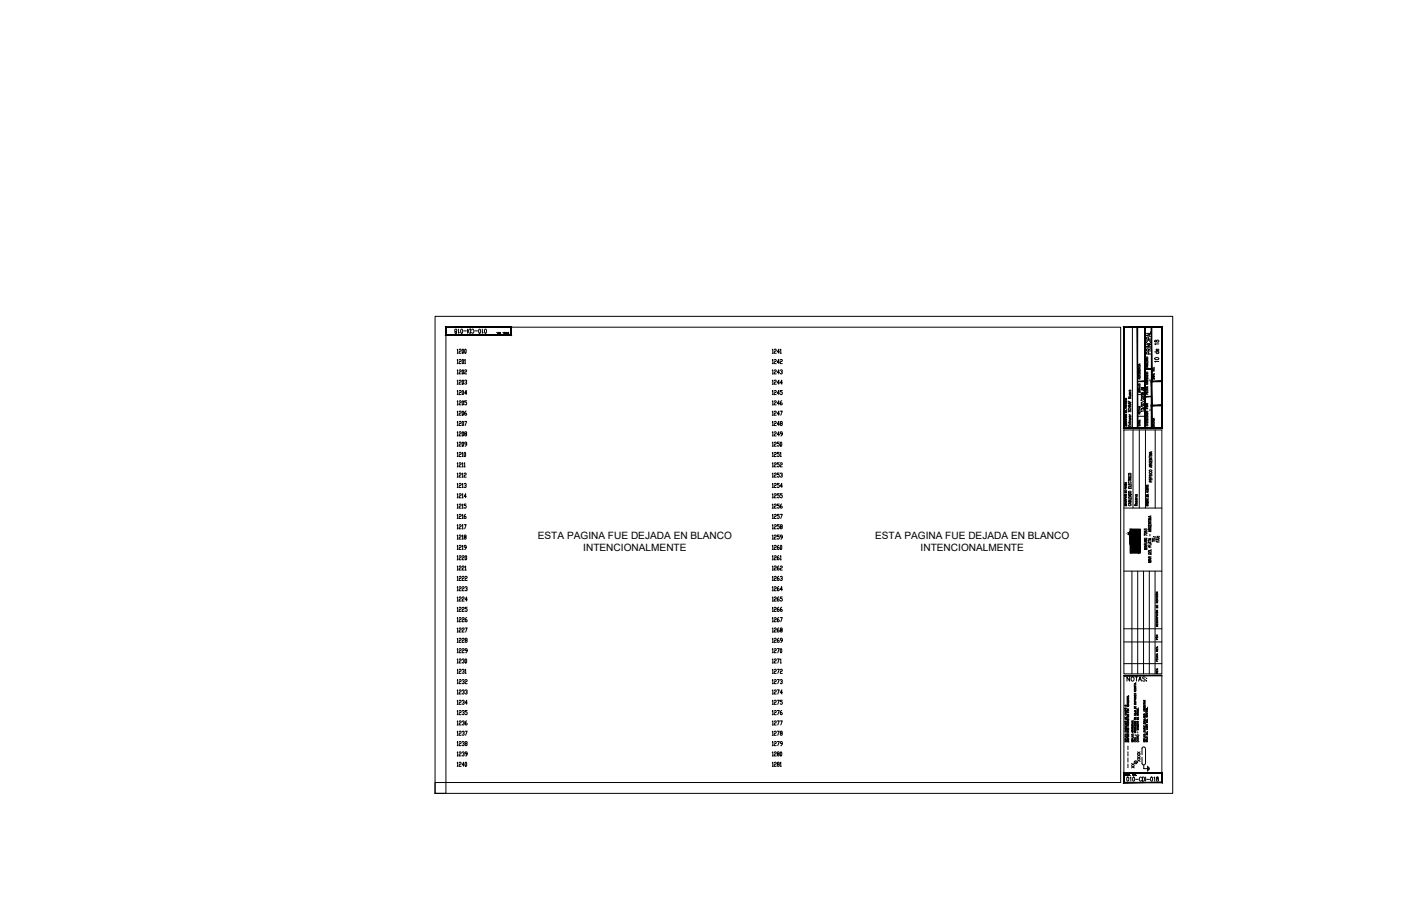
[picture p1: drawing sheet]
<svg xmlns="http://www.w3.org/2000/svg" width="432mm" height="279mm" viewBox="0 0 432 279" stroke-linecap="round" stroke-linejoin="round" font-family="sans-serif">
<defs><g id="words">
<g font-size="3.5">
<text x="353.8" y="121.7" transform="rotate(-90 353.8 121.7)">JM</text>
<text x="350.7" y="238.1" transform="rotate(-90 350.7 238.1)">XX</text>
</g>
<g font-size="3.1">
<text x="165.8" y="166.3">ESTA PAGINA FUE DEJADA EN BLANCO</text>
<text x="269.7" y="166.3">ESTA PAGINA FUE DEJADA EN BLANCO</text>
<text x="179.8" y="170.1">INTENCIONALMENTE</text>
<text x="283.7" y="170.1">INTENCIONALMENTE</text>
</g>
<text font-size="2.3" x="350.6" y="170.4" transform="rotate(-90 350.6 170.4)">C</text>
<text font-size=".6" x="350.8" y="163.3" transform="rotate(180 350.8 163.3)">control</text>
<text font-size=".4" x="351.4" y="168.7" transform="rotate(-90 351.4 168.7)">www.cdicontrol.com</text>
</g></defs>
<!-- layer: ECT_PAGE_LINENUMBER_TEXT -->
<g fill="none" stroke="#000" stroke-width=".31">
<path d="M140.9 107.9l.2-.2v1.2M140.9 111.1l.2-.3v1.3M140.9 114.3l.2-.3v1.3M140.9 117.4l.2-.2v1.3M140.9 108.9h.3M140.9 112.1h.3M140.9 115.3h.3M140.9 118.5h.3M141.5 107.9l.2-.2 .4 .2-.1 .4-.5 .2v.4h.6M141.5 111.1l.2-.3 .4 .3-.1 .4-.5 .2v.4h.6M141.5 114.3l.2-.3 .4 .3-.1 .4-.5 .2v.4h.6M141.5 117.4l.2-.2 .4 .2-.1 .5-.5 .2v.4h.6"/>
<path d="M142.6 107.7l.3 .2-.2 1-.2-.2zM142.6 110.8l.3 .3-.2 1-.2-.2zM142.6 114l.3 .3-.2 1-.2-.2zM142.6 117.2l.3 .2-.2 1.1-.2-.2zM143.2 111.1l.2-.3v1.3M143.2 114.3l.2-.3 .4 .3-.1 .4-.5 .2v.4h.6M143.2 117.4l.5-.2 .1 .4-.3 .3M143.2 112.1h.3M143.4 107.7l.3 .2-.2 1-.3-.2zM143.7 117.9v.6l-.5-.2M238 107.9l.2-.2v1.2M238 111.1l.2-.3v1.3"/>
<path d="M238 114.3l.2-.3v1.3M238 117.4l.2-.2v1.3M238 108.9h.3M238 112.1h.3M238 115.3h.3M238 118.5h.3M238.6 107.9l.2-.2 .4 .2-.1 .4-.5 .2v.4h.6M238.6 111.1l.2-.3 .4 .3-.1 .4-.5 .2v.4h.6M238.6 114.3l.2-.3 .4 .3-.1 .4-.5 .2v.4h.6M238.6 117.4l.2-.2 .4 .2-.1 .5-.5 .2v.4h.6M240.2 108.5h-.6l.4-.8v1.2M240.2 111.7h-.6l.4-.9v1.3"/>
<path d="M240.2 114.9h-.6l.4-.9v1.3M240.2 118.1h-.6l.4-.9v1.3M240.5 107.9l.1-.2v1.2M240.5 111.1l.1-.3 .5 .3-.2 .4-.4 .2v.4h.6M240.5 114.3l.1-.3 .5 .3-.3 .4M240.5 108.9h.3M240.9 114.7l.2 .2-.2 .4-.4-.2M241.1 118.1h-.6l.4-.9v1.3M140.9 120.6l.2-.2v1.3M140.9 123.8l.2-.2v1.3M140.9 127l.2-.2v1.3M140.9 130.2l.2-.2v1.2"/>
<path d="M140.9 133.4l.2-.3v1.3M140.9 136.5l.2-.2v1.3M140.9 139.7l.2-.2v1.3M140.9 121.7h.3M140.9 124.9h.3M140.9 128.1h.3M140.9 131.2h.3M140.9 134.4h.3M140.9 137.6h.3M141.5 120.6l.2-.2 .4 .2-.1 .5-.5 .2v.4h.6M141.5 123.8l.2-.2 .4 .2-.1 .4-.5 .2v.5h.6M141.5 127l.2-.2 .4 .2-.1 .4-.5 .2v.5h.6"/>
<path d="M141.5 130.2l.2-.2 .4 .2-.1 .4-.5 .2v.4h.6M141.5 133.4l.2-.3 .4 .3-.1 .4-.5 .2v.4h.6M141.5 136.5l.2-.2 .4 .2-.1 .5-.5 .2v.4h.6M141.5 139.7l.2-.2 .4 .2-.1 .4-.5 .3v.4h.6M142.5 139.7l.1-.2v1.3M142.6 120.4l.3 .2-.2 1.1-.2-.2zM142.6 123.6l.3 .2-.2 1.1-.2-.2zM142.6 126.8l.3 .2-.2 1.1-.2-.3zM142.6 130l.3 .2-.2 1-.2-.2zM142.6 133.1l.3 .3-.2 1-.2-.2zM142.6 136.3l.3 .2-.2 1.1-.2-.2zM143.2 130h.6l-.4 1.2"/>
<path d="M143.2 139.5l.3 .2-.1 1.1-.3-.2zM143.4 133.8v-.7l.4 .3-.1 .4-.5 .2 .2 .4 .4-.2-.1-.4M143.7 126.8l-.5 .4v.6l.5 .3v-.7h-.5M143.8 121.3h-.6l.5-.9v1.3M143.8 123.6h-.6v.4l.6 .2-.1 .7-.5-.2M143.8 137h-.4v-.7l.4 .2v.7l-.4 .4M238 120.6l.2-.2v1.3M238 123.8l.2-.2v1.3M238 127l.2-.2v1.3M238 130.2l.2-.2v1.2M238 133.4l.2-.3v1.3M238 136.5l.2-.2v1.3"/>
<path d="M238 139.7l.2-.2v1.3M238 121.7h.3M238 124.9h.3M238 128.1h.3M238 131.2h.3M238 134.4h.3M238 137.6h.3M238.6 120.6l.2-.2 .4 .2-.1 .5-.5 .2v.4h.6M238.6 123.8l.2-.2 .4 .2-.1 .4-.5 .2v.5h.6M238.6 127l.2-.2 .4 .2-.1 .4-.5 .2v.5h.6M238.6 130.2l.2-.2 .4 .2-.1 .4-.5 .2v.4h.6M238.6 133.4l.2-.3 .4 .3-.1 .4-.5 .2v.4h.6"/>
<path d="M238.6 136.5l.2-.2 .4 .2-.1 .5-.5 .2v.4h.6M238.6 139.7l.2-.2 .4 .2-.1 .4-.5 .3v.4h.6M240.2 121.3h-.6l.4-.9v1.3M240.2 124.4h-.6l.4-.8v1.3M240.2 127.6h-.6l.4-.8v1.3M240.2 130.8h-.6l.4-.8v1.2M240.2 134h-.6l.4-.9v1.3M240.2 136.3h-.6v.5h.4l.2 .6-.2 .2-.4-.2M240.2 139.5h-.6v.4h.4l.2 .7-.2 .2-.4-.2M240.5 126.8h.6l-.5 1.3M240.5 139.7l.1-.2v1.3M240.6 130.6v-.6l.5 .2-.2 .4-.4 .2 .1 .4 .5-.2-.2-.4"/>
<path d="M240.6 136.3l.3 .2-.1 1.1-.3-.2zM240.9 123.6l-.4 .4v.7l.4 .2 .2-.5-.6-.2M241.1 120.4h-.6v.4l.6 .3-.2 .6-.4-.2M241.1 133.8h-.5v-.7l.5 .3v.6l-.5 .4M140.9 142.9l.2-.2v1.3M140.9 146.1l.2-.2v1.3M140.9 149.3l.2-.2v1.2M140.9 152.5l.2-.2v1.2M140.9 155.7l.2-.3v1.3M140.9 158.8l.2-.2v1.3M140.9 140.8h.3M140.9 144h.3"/>
<path d="M140.9 147.2h.3M140.9 150.3h.3M140.9 153.5h.3M140.9 156.7h.3M140.9 159.9h.3M141.5 142.9l.2-.2 .4 .2-.1 .4-.5 .3v.4h.6M141.5 146.1l.2-.2 .4 .2-.1 .4-.5 .2v.5h.6M141.5 149.3l.2-.2 .4 .2-.1 .4-.5 .2v.4h.6M141.5 152.5l.2-.2 .4 .2-.1 .4-.5 .2v.4h.6M141.5 155.7l.2-.3 .4 .3-.1 .4-.5 .2v.4h.6M141.5 158.8l.2-.2 .4 .2-.1 .5-.5 .2v.4h.6M142.5 142.9l.1-.2v1.3"/>
<path d="M142.5 146.1l.1-.2v1.3M142.5 149.3l.1-.2v1.2M142.5 152.5l.1-.2v1.2M142.5 155.7l.1-.3v1.3M142.5 158.8l.1-.2v1.3M142.5 140.8h.2M142.5 144h.2M142.5 147.2h.2M142.5 150.3h.2M142.5 153.5h.2M142.5 156.7h.2M142.5 159.9h.2"/>
<path d="M143.1 142.9l.1-.2v1.3M143.1 146.1l.1-.2 .5 .2-.2 .4-.4 .2v.5h.6M143.1 149.3l.1-.2 .5 .2-.3 .4M143.1 144h.3M143.5 149.7l.2 .2-.2 .4-.4-.2M143.5 158.6l-.4 .4v.7l.4 .2 .2-.4-.6-.2M143.7 153.1h-.6l.4-.8v1.2M143.7 155.4h-.6v.5l.6 .2-.2 .6-.4-.2M238 142.9l.2-.2v1.3M238 146.1l.2-.2v1.3M238 149.3l.2-.2v1.2M238 152.5l.2-.2v1.2"/>
<path d="M238 155.7l.2-.3v1.3M238 158.8l.2-.2v1.3M238 140.8h.3M238 144h.3M238 147.2h.3M238 150.3h.3M238 153.5h.3M238 156.7h.3M238 159.9h.3M238.6 142.9l.2-.2 .4 .2-.1 .4-.5 .3v.4h.6M238.6 146.1l.2-.2 .4 .2-.1 .4-.5 .2v.5h.6M238.6 149.3l.2-.2 .4 .2-.1 .4-.5 .2v.4h.6"/>
<path d="M238.6 152.5l.2-.2 .4 .2-.1 .4-.5 .2v.4h.6M238.6 155.7l.2-.3 .4 .3-.1 .4-.5 .2v.4h.6M238.6 158.8l.2-.2 .4 .2-.1 .5-.5 .2v.4h.6M240.2 142.7h-.6v.4h.4l.2 .7-.2 .2-.4-.2M240.2 145.9h-.6v.4h.4l.2 .6-.2 .3-.4-.3M240.2 149.1h-.6v.4h.4l.2 .6-.2 .2-.4-.2M240.2 152.3h-.6v.4l.6 .2-.2 .6-.4-.2M240.2 155.4h-.6v.5l.6 .2-.2 .6-.4-.2M240.2 158.6h-.6v.4l.6 .3-.2 .6-.4-.2M240.5 142.9l.1-.2 .5 .2-.2 .4-.4 .3v.4h.6M240.5 146.1l.1-.2 .5 .2-.3 .4M240.5 158.6h.6l-.5 1.3"/>
<path d="M240.5 140.8h.3M240.9 146.5l.2 .2-.2 .5-.4-.3M240.9 155.4l-.4 .5v.6l.4 .2 .2-.4-.6-.2M241.1 149.9h-.6l.4-.8v1.2M241.1 152.3h-.6v.4l.6 .2-.2 .6-.4-.2M140.9 162l.2-.2v1.3M140.9 165.2l.2-.2v1.3M140.9 168.4l.2-.2v1.2M140.9 171.6l.2-.2v1.2M140.9 174.8l.2-.3v1.3M140.9 177.9l.2-.2v1.3M140.9 163.1h.3"/>
<path d="M140.9 166.3h.3M140.9 169.4h.3M140.9 172.6h.3M140.9 175.8h.3M140.9 179h.3M141.5 162l.2-.2 .4 .2-.1 .5-.5 .2v.4h.6M141.5 165.2l.2-.2 .4 .2-.1 .4-.5 .2v.5h.6M141.5 168.4l.2-.2 .4 .2-.1 .4-.5 .2v.4h.6M141.5 171.6l.2-.2 .4 .2-.1 .4-.5 .2v.4h.6M141.5 174.8l.2-.3 .4 .3-.1 .4-.5 .2v.4h.6M141.5 177.9l.2-.2 .4 .2-.1 .5-.5 .2v.4h.6M142.5 162l.1-.2v1.3"/>
<path d="M142.5 165.2l.1-.2v1.3M142.5 168.4l.1-.2v1.2M142.5 171.6l.1-.2 .5 .2-.2 .4-.4 .2v.4h.6M142.5 174.8l.1-.3 .5 .3-.2 .4-.4 .2v.4h.6M142.5 177.9l.1-.2 .5 .2-.2 .5-.4 .2v.4h.6M142.5 163.1h.2M142.5 166.3h.2M142.5 169.4h.2M143.1 161.8h.6l-.5 1.3M143.2 165.6v-.6l.5 .2-.2 .4-.4 .2 .1 .5 .5-.2-.2-.5M143.4 174.8l.1-.3v1.3M143.4 177.9l.1-.2 .5 .2-.2 .5-.4 .2v.4h.6"/>
<path d="M143.4 175.8h.3M143.5 171.4l.3 .2-.1 1-.3-.2zM143.7 168.8h-.5v-.6l.5 .2v.6l-.5 .4M238 162l.2-.2v1.3M238 165.2l.2-.2v1.3M238 168.4l.2-.2v1.2M238 171.6l.2-.2v1.2M238 174.8l.2-.3v1.3M238 177.9l.2-.2v1.3M238 163.1h.3M238 166.3h.3M238 169.4h.3"/>
<path d="M238 172.6h.3M238 175.8h.3M238 179h.3M238.6 162l.2-.2 .4 .2-.1 .5-.5 .2v.4h.6M238.6 165.2l.2-.2 .4 .2-.1 .4-.5 .2v.5h.6M238.6 168.4l.2-.2 .4 .2-.1 .4-.5 .2v.4h.6M238.6 171.6l.2-.2 .4 .2-.1 .4-.5 .2v.4h.6M238.6 174.8l.2-.3 .4 .3-.1 .4-.5 .2v.4h.6M238.6 177.9l.2-.2 .4 .2-.1 .5-.5 .2v.4h.6M240 168.2l-.4 .4v.6l.4 .2v-.6h-.4M240 171.4l-.4 .4v.6l.4 .2v-.6h-.4M240 174.5l-.4 .5v.6l.4 .2v-.6h-.4"/>
<path d="M240 177.7l-.4 .5v.6l.4 .2v-.6h-.4M240.2 161.8h-.6v.4h.4l.2 .3-.2 .6-.4-.2M240.2 165h-.6v.4l.6 .2-.2 .7-.4-.2M240.5 171.6l.1-.2v1.2M240.5 174.8l.1-.3 .5 .3-.2 .4-.4 .2v.4h.6M240.5 177.9l.1-.2 .5 .2-.3 .5M240.5 172.6h.3M240.6 162.5v-.7l.5 .2-.2 .5-.4 .2 .1 .4 .5-.2-.2-.4M240.6 168.2l.3 .2-.1 1-.3-.2zM240.9 178.4l.2 .2-.2 .4-.4-.2M241.1 165.6h-.5v-.6l.5 .2v.6l-.5 .5M140.9 181.1l.2-.2v1.3"/>
<path d="M140.9 184.3l.2-.2v1.3M140.9 187.5l.2-.2v1.3M140.9 190.7l.2-.2v1.2M140.9 193.9l.2-.2v1.2M140.9 197l.2-.2v1.3M140.9 182.2h.3M140.9 185.4h.3M140.9 188.6h.3M140.9 191.7h.3M140.9 194.9h.3M140.9 198.1h.3M141.5 181.1l.2-.2 .4 .2-.1 .4-.5 .3v.4h.6"/>
<path d="M141.5 184.3l.2-.2 .4 .2-.1 .4-.5 .3v.4h.6M141.5 187.5l.2-.2 .4 .2-.1 .4-.5 .2v.5h.6M141.5 190.7l.2-.2 .4 .2-.1 .4-.5 .2v.4h.6M141.5 193.9l.2-.2 .4 .2-.1 .4-.5 .2v.4h.6M141.5 197l.2-.2 .4 .2-.1 .5-.5 .2v.4h.6M142.5 181.1l.1-.2 .5 .2-.2 .4-.4 .3v.4h.6M142.5 184.3l.1-.2 .5 .2-.2 .4-.4 .3v.4h.6M142.5 187.5l.1-.2 .5 .2-.2 .4-.4 .2v.5h.6M142.5 190.7l.1-.2 .5 .2-.2 .4-.4 .2v.4h.6M142.5 193.9l.1-.2 .5 .2-.2 .4-.4 .2v.4h.6M142.5 197l.1-.2 .5 .2-.2 .5-.4 .2v.4h.6M143.4 181.1l.4-.2 .2 .4-.3 .2"/>
<path d="M143.4 193.7h.6l-.5 1.2M143.5 197.5v-.7l.5 .2-.2 .5-.4 .2 .1 .4 .5-.2-.2-.4M143.8 181.5v.7l-.4-.2M143.8 190.5l-.4 .4v.6l.4 .2v-.6h-.4M144 185h-.6l.4-.9v1.3M144 187.3h-.6v.4l.6 .2-.2 .7-.4-.3M238 181.1l.2-.2v1.3M238 184.3l.2-.2v1.3M238 187.5l.2-.2v1.3M238 190.7l.2-.2v1.2M238 193.9l.2-.2v1.2M238 197l.2-.2v1.3"/>
<path d="M238 182.2h.3M238 185.4h.3M238 188.6h.3M238 191.7h.3M238 194.9h.3M238 198.1h.3M238.6 181.1l.2-.2 .4 .2-.1 .4-.5 .3v.4h.6M238.6 184.3l.2-.2 .4 .2-.1 .4-.5 .3v.4h.6M238.6 187.5l.2-.2 .4 .2-.1 .4-.5 .2v.5h.6M238.6 190.7l.2-.2 .4 .2-.1 .4-.5 .2v.4h.6M238.6 193.9l.2-.2 .4 .2-.1 .4-.5 .2v.4h.6M238.6 197l.2-.2 .4 .2-.1 .5-.5 .2v.4h.6"/>
<path d="M240 180.9l-.4 .4v.7l.4 .2v-.7h-.4M240 184.1l-.4 .4v.7l.4 .2v-.7h-.4M240 187.3l-.4 .4v.6l.4 .3v-.7h-.4M240 190.5l-.4 .4v.6l.4 .2v-.6h-.4M240 193.7l-.4 .4v.6l.4 .2v-.6h-.4M240 196.8l-.4 .5v.6l.4 .2v-.6h-.4M240.5 190.5h.6l-.5 1.2M240.6 194.3v-.6l.5 .2-.2 .4-.4 .2 .1 .4 .5-.2-.2-.4M240.9 187.3l-.4 .4v.6l.4 .3 .2-.5-.6-.2M241.1 181.8h-.6l.4-.9v1.3M241.1 184.1h-.6v.4l.6 .2-.2 .7-.4-.2M241.1 197.5h-.5v-.7l.5 .2v.7l-.5 .4"/>
<path d="M140.9 200.2l.2-.2v1.3M140.9 203.4l.2-.2v1.3M140.9 206.6l.2-.2v1.3M140.9 209.8l.2-.2v1.2M140.9 213l.2-.3v1.3M140.9 216.2l.2-.3v1.3M140.9 219.3l.2-.2v1.3M140.9 201.3h.3M140.9 204.5h.3M140.9 207.7h.3M140.9 210.8h.3M140.9 214h.3"/>
<path d="M140.9 217.2h.3M141.5 200.2l.2-.2 .4 .2-.1 .5-.5 .2v.4h.6M141.5 203.4l.2-.2 .4 .2-.1 .4-.5 .2v.5h.6M141.5 206.6l.2-.2 .4 .2-.1 .4-.5 .2v.5h.6M141.5 209.8l.2-.2 .4 .2-.1 .4-.5 .2v.4h.6M141.5 213l.2-.3 .4 .3-.1 .4-.5 .2v.4h.6M141.5 216.2l.2-.3 .4 .3-.1 .4-.5 .2v.4h.6M141.5 219.3l.2-.2 .4 .2-.1 .5-.5 .2v.4h.6M142.5 200.2l.1-.2 .5 .2-.2 .5-.4 .2v.4h.6M142.5 203.4l.1-.2 .5 .2-.4 .4M142.5 206.6l.1-.2 .5 .2-.4 .4M142.5 209.8l.1-.2 .5 .2-.4 .4"/>
<path d="M142.5 213l.1-.3 .5 .3-.4 .4M142.5 216.2l.1-.3 .5 .3-.4 .4M142.5 219.3l.1-.2 .5 .2-.4 .5M142.9 203.8l.2 .2-.2 .5-.4-.2M142.9 207l.2 .2-.2 .5-.4-.2M142.9 210.2l.2 .2-.2 .4-.4-.2M142.9 213.4l.2 .2-.2 .4-.4-.2M142.9 216.6l.2 .2-.2 .4-.4-.2M142.9 219.8l.2 .2-.2 .4-.4-.2M143.4 206.6l.1-.2v1.3M143.4 209.8l.1-.2 .5 .2-.2 .4-.4 .2v.4h.6M143.4 213l.4-.3 .2 .5-.3 .2"/>
<path d="M143.4 207.7h.3M143.5 203.2l.3 .2-.1 1.1-.3-.2zM143.8 213.4v.6l-.4-.2M144 200.7h-.5v-.7l.5 .2v.7l-.5 .4M144 216.8h-.6l.4-.9v1.3M144 219.1h-.6v.4h.4l.2 .7-.2 .2-.4-.2M238 200.2l.2-.2v1.3M238 203.4l.2-.2v1.3M238 206.6l.2-.2v1.3M238 209.8l.2-.2v1.2M238 213l.2-.3v1.3M238 216.2l.2-.3v1.3"/>
<path d="M238 219.3l.2-.2v1.3M238 201.3h.3M238 204.5h.3M238 207.7h.3M238 210.8h.3M238 214h.3M238 217.2h.3M238.6 200.2l.2-.2 .4 .2-.1 .5-.5 .2v.4h.6M238.6 203.4l.2-.2 .4 .2-.1 .4-.5 .2v.5h.6M238.6 206.6l.2-.2 .4 .2-.1 .4-.5 .2v.5h.6M238.6 209.8l.2-.2 .4 .2-.1 .4-.5 .2v.4h.6M238.6 213l.2-.3 .4 .3-.1 .4-.5 .2v.4h.6"/>
<path d="M238.6 216.2l.2-.3 .4 .3-.1 .4-.5 .2v.4h.6M238.6 219.3l.2-.2 .4 .2-.1 .5-.5 .2v.4h.6M239.6 200h.6l-.5 1.3M239.6 203.2h.6l-.5 1.3M239.6 206.4h.6l-.5 1.3M239.6 209.6h.6l-.5 1.2M239.6 212.7h.6l-.5 1.3M239.6 215.9h.6l-.5 1.3M239.6 219.1h.6l-.5 1.3M240.5 203.4l.1-.2v1.3M240.5 206.6l.1-.2 .5 .2-.2 .4-.4 .2v.5h.6M240.5 209.8l.1-.2 .5 .2-.3 .4"/>
<path d="M240.5 204.5h.3M240.6 200l.3 .2-.1 1.1-.3-.2zM240.9 210.2l.2 .2-.2 .4-.4-.2M240.9 219.1l-.4 .4v.7l.4 .2 .2-.4-.6-.2M241.1 213.6h-.6l.4-.9v1.3M241.1 215.9h-.6v.5h.4l.2 .6-.2 .2-.4-.2M140.9 222.5l.2-.2v1.3M140.9 225.7l.2-.2v1.3M140.9 228.9l.2-.2v1.3M140.9 232.1l.2-.2v1.2M140.9 235.3l.2-.2v1.2M140.9 220.4h.3"/>
<path d="M140.9 223.6h.3M140.9 226.8h.3M140.9 230h.3M140.9 233.1h.3M140.9 236.3h.3M141.5 222.5l.2-.2 .4 .2-.1 .4-.5 .3v.4h.6M141.5 225.7l.2-.2 .4 .2-.1 .4-.5 .2v.5h.6M141.5 228.9l.2-.2 .4 .2-.1 .4-.5 .2v.5h.6M141.5 232.1l.2-.2 .4 .2-.1 .4-.5 .2v.4h.6M141.5 235.3l.2-.2 .4 .2-.1 .4-.5 .2v.4h.6M142.5 222.5l.1-.2 .5 .2-.4 .4M142.5 225.7l.1-.2 .5 .2-.4 .4"/>
<path d="M142.5 228.9l.1-.2 .5 .2-.4 .4M142.5 232.1l.1-.2 .5 .2-.4 .4M142.9 222.9l.2 .3-.2 .4-.4-.2M142.9 226.1l.2 .2-.2 .5-.4-.3M142.9 229.3l.2 .2-.2 .5-.4-.3M142.9 232.5l.2 .2-.2 .4-.4-.2M143.1 235.9h-.6l.4-.8v1.2M143.4 225.5h.6l-.5 1.3M143.5 229.3v-.6l.5 .2-.2 .4-.4 .2 .1 .5 .5-.3-.2-.4M143.5 235.1l.3 .2-.1 1-.3-.2zM143.8 222.3l-.4 .4v.7l.4 .2v-.7h-.4M144 232.5h-.5v-.6l.5 .2v.6l-.5 .4"/>
<path d="M238 222.5l.2-.2v1.3M238 225.7l.2-.2v1.3M238 228.9l.2-.2v1.3M238 232.1l.2-.2v1.2M238 235.3l.2-.2v1.2M238 220.4h.3M238 223.6h.3M238 226.8h.3M238 230h.3M238 233.1h.3M238 236.3h.3M238.6 222.5l.2-.2 .4 .2-.1 .4-.5 .3v.4h.6"/>
<path d="M238.6 225.7l.2-.2 .4 .2-.1 .4-.5 .2v.5h.6M238.6 228.9l.2-.2 .4 .2-.1 .4-.5 .2v.5h.6M238.6 232.1l.2-.2 .4 .2-.1 .4-.5 .2v.4h.6M238.6 235.3l.2-.2 .4 .2-.1 .4-.5 .2v.4h.6M239.6 222.3h.6l-.5 1.3M239.6 225.5h.6l-.5 1.3M239.6 228.7h.6l-.5 1.3M239.7 232.5v-.6l.5 .2-.2 .4-.4 .2 .1 .4 .5-.2-.2-.4M239.7 235.7v-.6l.5 .2-.2 .4-.4 .2 .1 .4 .5-.2-.2-.4M240.5 222.3h.6l-.5 1.3M240.5 235.3l.1-.2v1.2M240.5 236.3h.3"/>
<path d="M240.6 226.1v-.6l.5 .2-.2 .4-.4 .2 .1 .5 .5-.3-.2-.4M240.6 231.9l.3 .2-.1 1-.3-.2zM241.1 229.3h-.5v-.6l.5 .2v.6l-.5 .5"/>
</g>
<!-- layer: 0 -->
<g fill="none" stroke="#000" stroke-width=".31">
<path d="M140.2 101.6a.42 .42 0 0 1 .6 .3 .42 .42 0 0 1-.5 .4v.4h.4v-.4l-.5-.3zM141.3 101.5v1.3l.3-.3M142.1 101.6a.62 .62 0 0 1 .6 .5 .62 .62 0 0 1-.4 .7l-.3-.3zM142.9 102h.8M144.1 101.5v1.3M144.6 101.6l.5-.1v1.3a.68 .68 0 0 1-.7-.5 .68 .68 0 0 1 .2-.7zM145.4 101.8a.35 .35 0 0 1 .4-.3 .35 .35 0 0 1 .3 .5v.3a.35 .35 0 0 1-.3 .5 .35 .35 0 0 1-.4-.3M146.4 102h.8M147.6 101.6a.59 .59 0 0 1 .6 .5 .59 .59 0 0 1-.6 .6zM148.7 101.5v1.3l.2-.3M149.5 101.6a.62 .62 0 0 1 .6 .5 .62 .62 0 0 1-.4 .7l-.3-.3zM353.4 106.3h1.2l-1.2 .6h1.2"/>
<path d="M353.4 107.3h1.2M353.4 104.9h1.2M353.7 105.3a.36 .36 0 0 0-.3 .4 .36 .36 0 0 0 .4 .3h.3a.36 .36 0 0 0 .5-.3 .36 .36 0 0 0-.3-.4M354 108.2l-.1-.5h-.5v.5h1.2M354 109.2v-.6h-.6v.6h1.2M354 104.6l-.1-.6-.5 .1v.5h1.2M354.2 103.2v.4M354.6 103l-1.2 .4 1.2 .4M354.6 102.3v.5h-1.2M354.6 107.6l-.6 .3M355.9 108.5h1.3M356 110.4l.6-.1 .6 .3a.64 .64 0 0 1-.7 .3 .64 .64 0 0 1-.5-.5z"/>
<path d="M356 105l-.1 .3a.41 .41 0 0 0 .5 .1 .41 .41 0 0 0 .2-.5 .35 .35 0 0 1 .5 .1 .35 .35 0 0 1-.1 .5h-.4l-.3-.5zM356.5 108.5l-.1 .1a.35 .35 0 0 0 .4 .5 .35 .35 0 0 0 .2-.6M357 107.7h.1a.35 .35 0 0 1-.4 .5 .35 .35 0 0 1-.3-.5h.3v.5M357.2 111.5h-1.3l.2 .2M357.2 106.1h-1.3l.2 .2M347.7 131.1v.4h.9v-.4M347.7 123.7v.3h.9M347.7 122.4h.9l-.9 .5h.9M347.7 125.8h.9M347.7 125.3h.9M347.9 126.6v.4l.5-.4v.4M347.9 126l-.2 .2 .4 .2 .4-.1-.1-.3"/>
<path d="M348 129.8l.3 .2M348 127.8l.3 .2M348 120.8l.6 .2-.6 .2M348 130.6l.6 .3M348 130.2v.3M348 130h.6M348 129.3h.6M348 128h.6M348 121.9h.6M348.1 128.8v.3l.4-.3-.1 .3M348.1 123.8v.2M348.1 125.3v.5"/>
<path d="M348.1 131.2v.3M348.3 124.3v.3M348.3 124.8v.3M348.4 129.3l.1 .3h-.5M348.4 121.9l.1 .3h-.5M348.4 121.3l.1 .3a.25 .25 0 0 1-.3 .1 .25 .25 0 0 1-.1-.4h.2v.4M348.6 130.2l-.9 .2M348.6 124.7l-.9 .3 .9 .2M348.6 124.2l-.9 .2 .9 .3M348.6 130.6l-.6 .3M351.6 125.3l1.2 .5M351.6 123.4l1.2 .6"/>
<path d="M351.7 126.3v-.3h.4a.25 .25 0 0 1 .4 0 .25 .25 0 0 1-.1 .4M351.8 124.8l.6-.1 .2 .2-.5 .2-.3-.1zM352.6 126.7h-.9l.2 .2M352.6 124.4l-.9-.3v.4M352.6 122.9v.4l-.7-.4-.2 .2 .2 .2M354.2 139.9h.8l-.8 .4h.8M354.8 139.4v.3M355 139.3l-.8 .2 .8 .3M347.8 153.3v.3h.8v-.3M347.8 150.2v.4h.8v-.4M347.8 149.2v.4h.8v-.4M347.8 148.3h.8"/>
<path d="M347.8 148v.4M347.8 147.3h.8M347.8 152.3l.1-.1a.44 .44 0 0 1 .5-.1 .44 .44 0 0 1 .2 .4h-.8zM348 155.5l-.2 .4 .5 .1a.23 .23 0 0 0 .3-.2 .23 .23 0 0 0-.2-.3M348 148.6a.23 .23 0 0 0-.2 .3 .23 .23 0 0 0 .3 .1h.2a.23 .23 0 0 0 .3-.1 .23 .23 0 0 0-.2-.3M348 146.6a.23 .23 0 0 0-.2 .3 .23 .23 0 0 0 .3 .1h.2a.23 .23 0 0 0 .3-.1 .23 .23 0 0 0-.2-.3M348.2 154.5h.4v.3h-.8l.1-.4h.2l.1 .4M348.2 147.9l-.1-.4h-.2l-.1 .4h.8M348.2 149.3v.3M348.2 150.4v.2M348.2 153.4v.2M348.3 152.8v.3"/>
<path d="M348.3 155v.3M348.6 154.9l-.8 .3 .8 .2M348.6 153.8v.4h-.8M348.6 152.7l-.8 .2 .8 .3M348.6 149.7v.4h-.8M348.6 147.5l-.4 .2M350 153.5l.2 .2M350 153.1l.5 .1-.5 .2M350 153.7h.5M350 152.5h.5M350.1 155.9v-.3h-.3l-.1 .3h.8M350.1 154.5l-.1 .3 .4-.3v.3"/>
<path d="M350.1 152.5l-.1 .3 .2 .1 .3-.1-.1-.3M350.4 155a.23 .23 0 0 1 .1 .3 .23 .23 0 0 1-.4 0l-.1-.3h.2v.3M350.4 153.9l.1 .3-.2 .1-.3-.3 .2-.1v.4M350.5 155.5l-.4 .2M354.2 147.6v.4h.8v-.4M354.2 141.9v.4h.8v-.4M354.2 141.3h.8l-.8 .4h.8M354.2 140.7v.4M354.2 146.2h.8M354.2 140.9h.8M354.2 140.6h.8M354.3 146.4l-.1 .4 .7-.4v.4"/>
<path d="M354.4 145.6a.23 .23 0 0 0-.2 .3 .23 .23 0 0 0 .3 .1h.2a.23 .23 0 0 0 .3-.1 .23 .23 0 0 0-.2-.3M354.4 142.5l-.2 .1 .1 .3 .7-.1-.1-.3-.2 .1M354.6 143.5v-.3h-.4v.3h.8M354.6 142v.3M354.6 147.8v.2M354.6 148.6v-.3h-.4v.3h.8M354.6 147.4v-.3l-.3-.1-.1 .4h.8M354.8 143.8v.3M355 143.7l-.8 .2 .8 .3M355 143.1l-.4 .2M348.2 165.2h2.7v2.5h-2.7zM348.4 163.2v7.3z"/>
<path d="M348.7 164.1v-.9h2.2v1.9h-2.2v-.2M348.7 167.9h2.2v2.6h-2.2zM351.1 163.2h.4v7.3h-.4zM346.4 208.3h11.7v30.1h-11.7zM346.9 219.1l-.2-.3v.3h.5M347 219.8v.2M347.2 219.8l-.5 .1 .5 .2M347.2 219.3h-.5l.5 .2-.5 .1h.5M347.4 217.4v.2h.5v-.2M347.4 216v.3h.5v-.3M347.4 217.7v.3M347.4 217.9h.5"/>
<path d="M347.5 214.7v.3l.2-.3 .1 .3M347.5 216.5l-.1 .1 .2 .2 .3-.2-.1-.1M347.6 218.9l-.2-.3v.3h.5M347.6 217.2l-.2-.3v.3h.5M347.6 215.9l-.1-.3-.1 .3h.5M347.6 216.2v.1M347.6 217.5v.1M347.6 219.8l-.2-.3v.3h.5M347.9 214.5h-.1M347.9 218.6l-.3 .1M347.9 216.9l-.3 .2M347.9 215.6l-.3 .2"/>
<path d="M348.1 208.7v1.4l-.8-1.4v1.4M348.7 208.9l.3-.2a.64 .64 0 0 1 .6 .7 .64 .64 0 0 1-.8 .6l-.2-.4zM349.6 219.5h.5l-.2 .2M349.6 217.8v.3h.5v-.3M349.6 217v.3h.5v-.3M349.6 214.2v.3h.5v-.3M349.6 212.5v.3h.5v-.3M349.6 211.3h.5M349.6 211.1v.3M349.6 218.3l.4-.1 .1 .3h-.5zM349.7 213.8v.3l.4-.3-.1 .3M349.8 213.3l-.2-.3v.3h.5"/>
<path d="M349.8 212.6v.2M349.8 214.4v.1M349.8 217.1v.2M349.8 217.9v.2M349.9 216.3l-.3-.3v.3h.5M349.9 208.7h.8M349.9 210.8v.2M349.9 215.6v.2M349.9 219.1v.2M349.9 219.9v.3M350.1 210.5h.1M350.1 219.9l-.5 .1 .5 .2"/>
<path d="M350.1 219.1l-.5 .1 .5 .2M350.1 216.5h-.5l.5 .2-.5 .1h.5M350.1 215.5l-.5 .2 .5 .2M350.1 215.1v.3h-.5M350.1 214.7h-.5l.5 .2-.5 .1h.5M350.1 212.1h-.5l.5 .1-.5 .2h.5M350.1 210.7l-.5 .2 .5 .1M350.1 213l-.3 .1M350.3 208.7v1.4M350.4 218.9h.5l-.5 .3h.5M350.4 218.5v.3h.5v-.3M350.6 219.7l-.2-.3v.3h.5"/>
<path d="M350.6 218.6v.2M350.9 218.3h-.1M350.9 219.4l-.3 .1M350.9 210.1l.5-1.4 .4 1.4M351.1 209.6h.5M352.5 218.1h.5l-.5 .4h.5M352.5 217.7v.3h.5v-.3M352.5 217h.5M352.5 216.8v.3M352.6 219.1l-.1 .1 .2 .2 .3-.1-.2-.2M352.6 217.3l-.1 .1 .2 .2 .3-.1-.2-.2M352.7 216.3l-.2-.3v.3h.5"/>
<path d="M352.7 217.8v.2M352.8 216.5v.2M353 216.4l-.5 .2 .5 .1M353 208.9l-.7-.1-.1 .4 .6 .3 .2 .4-.3 .2-.5-.2M353 216l-.3 .1M353.2 220h.5l-.5 .3h.5M353.2 219.6h.5M353.2 219.5v.3M353.4 209.2h.1M353.4 209.9h.1M353.4 219.4l-.2-.3v.3h.5M353.7 218.1h-.1"/>
<path d="M353.7 218.2v.3h-.5M353.7 219.1l-.3 .2M346.7 223.8v.2h.5v-.2M346.7 221.1v.3h.5v-.3M346.7 228.8h.5M346.7 227.3h.5M346.7 222.9h.4l.1 .3h-.5zM346.7 221.6h.4l.1 .2h-.5zM346.8 226.8l.1 .3 .3-.1-.1-.2M346.8 225.5l.1 .3 .3-.1-.1-.2M346.8 220.2l.1 .4 .3-.1-.1-.3M346.9 224.7h.3v.2h-.5v-.3l.2 .3"/>
<path d="M346.9 221.2v.2M346.9 223.9v.1M346.9 228.1l-.2-.3v.3h.5M347 223.4v.2M347 225v.3M347 226.4v.2M347.2 228.3h-.5l.5 .2-.5 .1h.5M347.2 227.4v.2h-.5M347.2 226.3l-.5 .2 .5 .2M347.2 225l-.5 .1 .5 .2M347.2 224.2v.2h-.5M347.2 223.3l-.5 .2 .5 .1"/>
<path d="M347.4 225.3l.5 .2-.5 .2M347.4 222.2l.5 .2-.5 .1M347.4 239.7l.1-.1a.64 .64 0 0 1 .4 .7 .64 .64 0 0 1-.5 .5zM347.4 228.3h.5M347.4 226.4h.5M347.4 226.1h.5M347.4 221.2v.3M347.4 225.9v.3M347.4 225.8h.5M347.4 222.1h.5M347.4 221.4h.5M347.4 228.6l.4-.1 .1 .3h-.5z"/>
<path d="M347.5 227.9v.3l.2-.3 .1 .3M347.5 226.5v.3l.2-.3 .1 .3M347.5 224.5v.2l.2-.2 .1 .2M347.5 221.6v.3l.2-.3 .1 .3M347.5 220.3v.3l.2-.3 .1 .3M347.6 223.5l-.2-.3v.3h.5M347.6 227.7l-.2-.2v.2h.5M347.6 223.9l-.2-.3v.3h.5M347.9 223.2l-.3 .1M348.3 239.9l.2-.3v1.3M348.8 224.1h.5l-.5 .3h.5M348.8 223.6v.3h.5v-.3"/>
<path d="M348.8 228.8h.5M348.8 227.3h.5M348.9 222.3v.3l.2-.3 .1 .3M348.9 226.8l-.1 .2 .2 .1 .3-.1-.1-.2M349 225.6l.3-.1v.3h-.5l.1-.3 .1 .3M349 224.9l-.2-.3v.3h.5M349 223.5l-.2-.3v.3h.5M349 223.8v.1M349.1 228.1l-.3-.3v.3h.5M349.1 222.8v.2M349.1 226.4v.2M349.2 239.7l.1-.1a.63 .63 0 0 1 .4 .7 .63 .63 0 0 1-.5 .5z"/>
<path d="M349.3 222.1h.1M349.3 228.3h-.5l.5 .2-.5 .1h.5M349.3 227.4v.2h-.5M349.3 226.3l-.5 .2 .5 .2M349.3 222.7l-.5 .2 .5 .2M349.3 224.6l-.3 .1M349.3 223.2l-.3 .2M349.5 228.6h1.5M349.5 227.6h.8M349.6 225.7l.5 .1-.5 .2M349.6 222.5h.5l-.5 .3h.5M349.6 221.7v.3h.5v-.3"/>
<path d="M349.6 221.3h.5l-.5 .3h.5M349.6 228.2l.5 .3M349.6 227.8l.5 .2M349.6 225h.5M349.6 223.5h.5M349.7 224.5l-.1 .2 .2 .2 .3-.1-.1-.3M349.7 223.6l-.1 .2 .2 .1 .3-.1-.1-.2M349.7 220.3l-.1 .2 .2 .2 .3-.1-.1-.3M349.8 225.3h.3v.2h-.5v-.3l.2 .3M349.8 221.8v.2M349.9 226.5v.4M349.9 224.1v.2"/>
<path d="M350.1 224.1l-.5 .1 .5 .2M350.1 228.2l-.5 .3M350.1 227.8l-.5 .2M350.3 226.8l.3-.2 .4 .2M350.4 224.8h.5l-.5 .3h.5M350.4 224.3l.5 .2-.5 .1M350.4 223.4v.2h.5v-.2M350.4 221.1v.3h.5v-.3M350.4 228.2l.5 .3M350.4 227.8l.5 .2M350.4 227.3l.5 .3M350.4 226.9l.5 .3"/>
<path d="M350.4 221.7l.4-.1 .1 .3h-.5zM350.6 232.6l.8 .6M350.6 231.9l.8 .5M350.6 223.2l-.2-.3v.3h.5M350.6 220.4h.3v.2h-.5v-.3l.2 .3M350.6 221.3v.1M350.6 223.5v.1M350.7 225.7v.4M350.9 223.8h-.5l.5 .2-.5 .2h.5M350.9 227.8l-.5 .2M350.9 228.2l-.5 .3M350.9 227.3l-.5 .3"/>
<path d="M350.9 226.9l-.5 .3M350.9 222.9l-.3 .2M351.4 232.6l-.8 .6M351.4 231.9l-.8 .5M351.8 239.9a.35 .35 0 0 0-.4-.3 .35 .35 0 0 0-.2 .5v.3a.35 .35 0 0 0 .2 .5 .35 .35 0 0 0 .4-.3M352.1 239.6a.64 .64 0 0 1 .7 .7 .64 .64 0 0 1-.7 .6zM352.5 223.8v.2h.5v-.2M352.5 228.8h.5M352.5 227.3h.5M352.5 220.8h.4l.1 .2h-.5zM352.6 226.8l-.1 .2 .2 .1 .3-.1-.2-.2M352.6 225.5l-.1 .2 .2 .1 .3-.1-.2-.2"/>
<path d="M352.6 220.1h.1M352.7 224.7h.3v.2h-.5v-.3l.2 .3M352.7 223.9v.1M352.7 228.1v-.3h-.2v.3h.5M352.8 221.2v.2M352.8 222.4v.3M352.8 225v.3M352.8 226.4v.2M352.9 220.1h.1M353 228.3h-.5l.5 .2-.5 .1h.5M353 227.4v.2h-.5M353 226.3l-.5 .2 .5 .2"/>
<path d="M353 225l-.5 .1 .5 .2M353 224.2v.2h-.5M353 222.9h-.5l.5 .2-.5 .1h.5M353 222.4l-.5 .1 .5 .2M353 222v.2h-.5M353 221.6v.3h-.5M353 221.1l-.5 .2 .5 .2M353.1 239.6v1.3M353.2 225.9v.3h.5v-.3M353.2 222.1v.3h.5v-.3M353.2 226.4h.4l.1 .2h-.5zM353.2 223.9h.4l.1 .3h-.5z"/>
<path d="M353.2 222.6l.4-.1 .1 .3h-.5zM353.3 228.5v.3l.2-.3 .1 .3M353.3 220.9l-.1 .2 .2 .1 .3-.1-.1-.2M353.4 222.2v.2M353.4 226v.2M353.5 224.4v.2M353.7 227.6v.3h-.5M353.7 225.5v.3h-.5M353.7 224.7v.3h-.5M353.7 224.3l-.5 .2 .5 .1M353.7 221.7v.3h-.5M354.8 239.7l.1-.1a.74 .74 0 0 1 0 1.3l-.3-.6z"/>
<path d="M355.6 239.9l.3-.3v1.3M356.5 239.7v.4a.43 .43 0 0 1 .6 .3 .43 .43 0 0 1-.4 .5 .46 .46 0 0 1-.2-.6 .46 .46 0 0 1 .5-.2v-.4zM350 240.3h.8M353.5 240.3h.8"/>
<circle cx="348.3" cy="128.4" r=".24"/>
<circle cx="348.3" cy="120.5" r=".24"/>
<circle cx="348.1" cy="146.2" r=".36"/>
<circle cx="348.1" cy="151.7" r=".36"/>
<circle cx="354.6" cy="145.1" r=".36"/>
<circle cx="348.2" cy="164.3" r=".07"/>
<circle cx="348.4" cy="164.5" r=".39"/>
<circle cx="346.9" cy="217.6" r=".22"/>
<circle cx="346.9" cy="218.5" r=".23"/>
<circle cx="347.6" cy="215.3" r=".22"/>
<circle cx="347.6" cy="219.2" r=".22"/>
<circle cx="349.8" cy="211.7" r=".22"/>
<circle cx="352.7" cy="218.8" r=".22"/>
<circle cx="353.4" cy="218.8" r=".23"/>
<circle cx="346.9" cy="222.5" r=".23"/>
<circle cx="347.6" cy="227.1" r=".22"/>
<circle cx="347.6" cy="222.8" r=".22"/>
<circle cx="347.6" cy="220.9" r=".22"/>
<circle cx="347.6" cy="225" r=".22"/>
<circle cx="349" cy="225.1" r=".23"/>
<circle cx="349.8" cy="223.1" r=".22"/>
<circle cx="350.6" cy="220" r=".22"/>
<circle cx="350.6" cy="222.6" r=".23"/>
<circle cx="352.7" cy="220.4" r=".22"/>
<circle cx="353.4" cy="220.6" r=".23"/>
<circle cx="353.4" cy="227.4" r=".23"/>
<circle cx="353.4" cy="223.5" r=".23"/>
<circle cx="353.4" cy="228.2" r=".23"/>
</g>
<!-- layer: ECT_PAGE_TITL_GRAF -->
<g fill="#000" stroke="#000" stroke-width=".31">
<path d="M157.4 101l.2 2.4v-2.6zM157.4 101l.2 2.4zM137.4 103.4h20.2zM137.4 103.4l20-.1zM137.4 100.8v2.6zM137.4 100.8l.1 2.5zM137.4 100.8h20.2zM137.5 101l20.1-.2z"/>
<path d="M350.5 100.9l.1 31.2zM350.5 100.9l.1 31.2z"/>
<path d="M353 113.7h1.9zM353 113.9l1.9-.2z"/>
<path d="M352.9 100.9l.1 31.2zM352.9 100.9l.1 31.2z"/>
<path d="M354.9 117.6l.1 14.5zM354.9 117.6l.1 14.5z"/>
<path d="M354.9 117.7h3.3zM354.9 117.7l3.1-.1zM354.9 100.8v16.9zM354.9 100.8l.1 16.8zM354.9 100.8h3.3zM355 101l3.2-.2zM358.2 100.8v16.9zM358 101l.2 16.7z"/>
<path d="M346.4 132h11.7zM346.4 132.1l11.7-.1z"/>
<path d="M354.9 132.1h3.3zM354.9 132.1l3.1-.1zM354.9 125v7.1zM354.9 125l.1 7zM354.9 125h3.3zM355 125.1l3.2-.1zM358.2 125v7.1zM358 125.1l.2 7z"/>
<path d="M354.9 125.1h3.3zM354.9 125.1l3.1-.1zM354.9 117.6v7.5zM354.9 117.6l.1 7.4zM354.9 117.6h3.3zM355 117.7l3.2-.1zM358.2 117.6v7.5zM358 117.7l.2 7.4z"/>
<path d="M346.3 132.1h11.9zM346.3 132.1l11.7-.1zM346.3 100.8v31.3zM346.3 100.8l.2 31.2zM346.3 100.8h11.9zM346.5 101l11.7-.2zM358.2 100.8v31.3zM358 101l.2 31.1z"/>
<path d="M346.4 208.3h11.7zM346.4 208.4l11.7-.1z"/>
<path d="M346.3 238.4v3zM346.3 238.4l.2 2.9zM346.3 238.4h11.9zM346.5 238.5l11.7-.1zM358.2 238.4v3zM358 238.5l.2 2.9zM346.3 241.4h11.9zM346.5 241.3h11.5l-11.7 .1z"/>
</g>
<g fill="none" stroke="#000" stroke-width=".31">
<path d="M137.4 100.9h208v140.4h-208zM349 100.9v31.2M346.4 132.6h11.7v75.2h-11.7zM349.2 132.6v24.1M350.6 128.4h2.4M351.1 132.6v24.1M353 132.6v24.1M356 132.6v24.1M346.4 156.7h11.7M346.4 176.1h11.7M348.9 176.1v31.7M350.6 176.1v31.7"/>
<path d="M352.4 176.1v31.7M354.2 176.1v31.7M356 176.1v31.7M346.4 193.9h11.7M346.4 198h11.7M346.4 204.7h11.7"/>
</g>
<!-- layer: ECT_PAGE_TITL_LOGO -->
<g fill="none" stroke="#000" stroke-width=".31">
<path d="M153.1 102.6h.1M154.3 102.5v.5l-.4-.5v.5M155.1 102.6h.1M155.4 102.7l-.1-.2 .3 .1v.4l-.3-.1M155.8 103l.1-.5 .1 .5 .1-.5 .2 .5M156.5 102.5h.3v.5h-.3zM350.9 116v.3h.5v-.3M350.9 115.5v.3h.5M350.9 115v.4h.5v-.4M350.9 114v.3h.5v-.3M350.9 113.5h.5l-.5 .4h.5M350.9 112.8h.5"/>
<path d="M351 112.9l-.1 .3 .2 .1 .3-.1-.1-.3M351.1 116.8l-.2-.3v.3h.5M351.1 114.9l-.2-.4v.4h.5M351.1 114.1v.2M351.1 115.1v.3M351.1 115.6v.2M351.1 116.1v.2M351.2 112.3v.2M351.4 112.2l-.5 .2 .5 .2M351.4 116.5l-.3 .1M351.4 114.5l-.3 .2M353.3 117.1v.4h.5v-.4"/>
<path d="M353.3 116.1l.5 .1-.5 .2M353.3 115.5v.3h.5v-.3M353.3 111.4v.3h.5v-.3M353.3 113.4h.5M353.3 113.2v.4M353.4 114.8h.1M353.4 110.1h.1M353.5 112.4h.3v.3h-.5v-.4l.2 .4M353.5 111.2l-.2-.4v.4h.5M353.5 111.5v.2M353.5 115.6v.2M353.5 117.2v.3"/>
<path d="M353.6 112.9v.2M353.7 114.8h.1M353.7 110.1h.1M353.8 112.8l-.5 .2 .5 .2M353.8 111.8v.3h-.5M353.8 110.8l-.3 .2M353.8 116.6l-.1 .2M354.4 117.1v.4M355.2 115.9l.6 .1-.6 .2 .6 .1-.6 .1M355.2 114.1h.6l-.6 .3h.6M355.3 116.6h.4l.1 .3h-.6zM355.3 115.4v.4l.5-.2-.2-.1"/>
<path d="M355.7 115.2h.1M355.7 113.3h.1M346.7 130.8v.2h.5v-.2M346.7 127.8h.5l-.5 .2h.5M346.7 126.6v.3h.5v-.3M346.7 124.4l.3 .1-.3 .2M346.7 124.1v.2h.5v-.2M346.7 129.5h.5M346.7 128.6h.5M346.7 123.4h.5M346.7 123.3v.3M346.7 131.2h.5v.2h-.5z"/>
<path d="M346.7 127.1l.5-.1v.3h-.5zM346.8 130.4l-.1 .2 .5-.2v.2M346.8 130l-.1 .2 .2 .1 .3-.1-.1-.2M346.8 128.7l-.1 .2 .2 .1 .3-.1-.1-.2M346.8 123.7l-.1 .1 .2 .2 .3-.1-.1-.2M346.9 122.8h.1M347 129.9l-.3-.2v.2h.5M347 125.5l-.3-.2v.2h.5M347 124.2v.1M347 126.7v.2M347 130.9v.1M347 124.5h.2"/>
<path d="M347 129.3l-.3-.2v.2h.5M347 125.9l-.3-.3v.3h.5M347.2 122.8h.1M347.2 126.3v.2h-.5M347.2 129.6l-.2 .2M347.2 125.2l-.2 .1M350.9 127.3v.4h.5M350.9 126.9v.3h.5v-.3M350.9 126.2h.5M350.9 125.8h.5M350.9 130.2h.5M351 126.3a.23 .23 0 0 0 0 .4 .23 .23 0 0 0 .3 0 .23 .23 0 0 0 0-.3v-.1"/>
<path d="M351 129.7v.3h.3l.1-.2h-.2M351.1 130.8l-.2-.4v.4h.5M351.1 125.8v.4M351.1 127v.2M351.1 127.4v.3M351.2 125.4v.2M351.4 129.5h.1M351.4 125.3l-.5 .2 .5 .2M351.4 130.4l-.3 .2M353.3 129.9v.3h.5v-.3M353.3 128.8l.5 .2-.5 .2M353.3 128.3v.3h.5v-.3"/>
<path d="M353.3 130.8h.5M353.3 130.4h.5M353.3 127.4h.4l.1 .3h-.5zM353.4 131l-.1 .2 .1 .2 .4-.1-.1-.3M353.4 124.4h.1M353.5 125l-.2-.4v.4h.5M353.5 128.4v.2M353.5 130v.2M353.5 130.4v.4M353.5 126v-.2l-.2-.1v.3h.5M353.6 127.9v.2M353.7 124.4h.1"/>
<path d="M353.8 127.8l-.5 .2 .5 .2M353.8 124.6l-.3 .2M353.8 129.4l-.1 .1M354.4 126.3v.4M355.2 131.4v.3h.6v-.3M355.3 130.9v.4l.3-.4 .1 .4M355.3 130.4l-.1 .2 .2 .1 .4-.1-.2-.2M355.5 131.5v.2M355.6 129.1v.2M355.6 129.9v.3M355.8 129.9l-.6 .2 .6 .2M355.8 129.4v.3h-.6"/>
<path d="M355.8 129l-.6 .2 .6 .2M346.6 155.4v.2h.6v-.2M346.6 152.4h.6l-.6 .2h.6M346.6 151.3v.2h.6v-.2M346.6 149.2h.6l-.6 .3h.6M346.6 154.1h.6M346.6 153.2h.6M346.6 149.6h.6M346.6 155.8h.4l.2 .2h-.6zM346.6 151.7l.4-.1 .2 .3h-.6zM346.7 155l-.1 .2 .5-.2v.3M346.8 154.6l-.2 .2 .2 .1 .4-.1-.2-.2"/>
<path d="M346.8 153.3l-.2 .2 .2 .1 .4-.1-.2-.2M346.8 149.7v.3l.4-.1-.2-.1M346.9 154.5l-.3-.2v.2h.6M346.9 151.3v.2M346.9 155.5v.1M346.9 154l-.3-.2v.2h.6M346.9 150.8l-.3-.2v.2h.6M347 148.8v.2M347 150.2v.1M347.2 150.1l-.6 .2 .6 .1M347.2 148.8l-.6 .1 .6 .2M347.2 154.2l-.3 .2"/>
<path d="M353.4 155.7h.5l-.5 .3h.5M353.4 153.7v.3h.5v-.3M353.4 152.6v.3h.5v-.3M353.4 150.8v.2h.5v-.2M353.4 150.4h.5l-.5 .3h.5M353.4 149.7v.2h.5v-.2M353.4 151.2h.5M353.4 150.1h.5M353.4 150v.3M353.4 153.1h.4l.1 .2h-.5zM353.5 151.6l-.1 .2 .2 .1 .3-.1-.1-.2M353.5 149.6h.1"/>
<path d="M353.6 154.6h.3v.1h-.5v-.2l.2 .2M353.6 154.4l-.2-.3v.3h.5M353.6 149.8v.1M353.6 150.9v.1M353.6 152.7v.2M353.6 153.8v.2M353.8 149.6h.1M353.9 154.9h-.5l.5 .1-.5 .2h.5M353.9 152.3v.2h-.5M353.9 151.3v.2h-.5M353.9 154.1l-.3 .1M353.9 159.8h.9l-.9 .4h.9"/>
<path d="M354.5 159.2v.3M354.8 159.1l-.9 .2 .9 .3M352.7 166.2h.8l-.8 .4h.8M352.7 163.7v.3h.3a.24 .24 0 0 1 .1-.3 .24 .24 0 0 1 .3 0 .24 .24 0 0 1 0 .4M352.7 163.4v-.3l.3 .2 .1-.2a.24 .24 0 0 1 .4 0 .24 .24 0 0 1-.1 .4M352.7 167.5h.8M352.7 166h.8M352.7 164.3a.42 .42 0 0 1 .5-.1 .42 .42 0 0 1 .3 .3 .42 .42 0 0 1-.5 .2 .42 .42 0 0 1-.3-.4zM353.1 168.1l-.1-.4h-.3v.4h.8M353.3 166.9v.3M353.3 168.4v.3M353.5 169h-.8l.8 .2-.8 .2h.8"/>
<path d="M353.5 168.3l-.8 .2 .8 .2M353.5 166.8l-.8 .2 .8 .3M353.5 165.1l-.8-.3v.4M353.5 167.7l-.4 .2M353.9 169.9v.4h.9v-.4M353.9 161.8v.3h.9v-.3M353.9 161.2h.9l-.9 .4h.9M353.9 166.8h.9M353.9 160.5v.5M353.9 166.6v.4M353.9 160.8h.9M353.9 160.4h.9"/>
<path d="M354 170.6h.1a.44 .44 0 0 1 .4-.1 .44 .44 0 0 1 .3 .4h-.9zM354.1 162.3v.4l.7-.1-.2-.3-.1 .2M354.3 172.1v-.4h-.3l-.1 .4h.9M354.3 163.3v-.3h-.3l-.1 .3h.9M354.3 161.9v.2M354.3 170.1v.2M354.4 168.7l-.1-.4h-.3l-.1 .4h.9M354.4 164.8v.5M354.5 163.6v.3M354.5 166.1v.3M354.5 167.3v.2M354.5 172.3v.3"/>
<path d="M354.8 172.9h-.9l.9 .3-.9 .2h.9M354.8 172.2l-.9 .3 .9 .2M354.8 169.4v.4h-.9M354.8 167.8v.3h-.9M354.8 167.2l-.9 .2 .9 .2M354.8 166l-.9 .2 .9 .3M354.8 163.5l-.9 .3 .9 .2M354.8 171.7l-.5 .2M354.8 162.9l-.5 .3M355.2 166.2v.3h.8v-.3M355.2 166.9h.8M355.2 166.7v.4"/>
<path d="M355.5 165.5h.1M355.6 166.3v.2M356 165.5h.1M356 165.7v.3h-.8M356.4 166.8v.4h.9M356.4 165.6l.9 .4M356.7 165.4h.1M356.8 166.9v.3M357 166.2v.3M357.2 165.4h.1M357.3 166.2l-.9 .2 .9 .2M357.3 165.6l-.9 .4"/>
<path d="M356.3 199.6l.5 .2-.5 .2M356.3 192.3v.4h.5v-.4M356.3 188.2h.5l-.5 .4h.5M356.3 186.6v.3h.5v-.3M356.3 185v.4h.5v-.4M356.3 184.6l.5 .2-.5 .2M356.3 182.6h.5l-.5 .3h.5M356.3 190.6h.5M356.3 189.3h.5M356.3 184.4h.5M356.3 183.7h.5M356.3 192.9h.5v.3h-.5z"/>
<path d="M356.3 187.2l.4-.1 .1 .4h-.5zM356.4 191.8l-.1 .4 .5-.4v.4M356.4 183.9l-.1 .3 .5-.3v.3M356.4 191.3l-.1 .2 .2 .2 .3-.1-.1-.3M356.4 189.5l-.1 .2 .2 .2 .3-.1-.1-.3M356.6 196.2l-.3-.4v.4h.5M356.6 191.1l-.3-.3v.3h.5M356.6 185.9l-.3-.3v.3h.5M356.6 185.2v.2M356.6 186.7v.2M356.6 192.4v.3M356.6 197.3l-.1-.4h-.2v.4h.5"/>
<path d="M356.6 190.4v-.3h-.3v.3h.5M356.8 199.4h.1M356.8 195.8l-.2 .2M356.8 190.8l-.2 .1M356.8 185.5l-.2 .2M356.3 206.8v.3h.5v-.3M356.3 206.3l.5 .2-.5 .2M356.3 203.6v.3h.5M356.3 203.2v.3h.5v-.3M356.3 200v.4h.5v-.4M356.3 202.5h.5M356.3 202.1h.5"/>
<path d="M356.4 202.6l-.1 .3 .2 .1 .3-.1-.1-.3M356.6 207.6l-.3-.3v.3h.5M356.6 200.9l-.3-.3v.3h.5M356.6 200.2v.2M356.6 202.1v.4M356.6 203.3v.2M356.6 203.7v.2M356.6 206.9v.2M356.7 201.7v.2M356.8 206.1h.1M356.8 201.6l-.5 .2 .5 .2M356.8 207.3l-.2 .1"/>
<path d="M356.8 200.6l-.2 .1"/>
<circle cx="153.6" cy="102.8" r=".24"/>
<circle cx="353.5" cy="110.5" r=".24"/>
<circle cx="353.5" cy="115.2" r=".24"/>
<circle cx="353.5" cy="116.8" r=".24"/>
<circle cx="355.5" cy="113.7" r=".25"/>
<circle cx="346.9" cy="128.3" r=".22"/>
<circle cx="346.9" cy="124.9" r=".22"/>
<circle cx="346.9" cy="123.1" r=".22"/>
<circle cx="351.1" cy="131.2" r=".24"/>
<circle cx="353.5" cy="127" r=".24"/>
<circle cx="353.5" cy="125.3" r=".24"/>
<circle cx="353.5" cy="129.6" r=".24"/>
<circle cx="346.9" cy="152.9" r=".23"/>
<circle cx="353.6" cy="155.4" r=".22"/>
<circle cx="356.5" cy="188.9" r=".24"/>
<circle cx="356.5" cy="183.3" r=".24"/>
<circle cx="356.5" cy="196.5" r=".24"/>
</g>
<!-- layer: ECT_PAGE_FRAM -->
<path d="M134.1 97.6h227.3v147.1h-227.3z" fill="none" stroke="#000" stroke-width=".31"/>
<!-- layer: WIRES -->
<path d="M352 232.7v-1.8a.54 .54 0 0 1 .5-.6 .54 .54 0 0 1 .5 .6l.1 4.5a.55 .55 0 0 1-.6 .5 .55 .55 0 0 1-.5-.5v-1.9M352.5 235.9v1.1" fill="none" stroke="#000" stroke-width=".31"/>
<!-- layer: ECT_DGRM_GRAF -->
<path d="M352.5 237h1.2M353.7 236.2v1.6M353.9 236.5v1.1M354.2 236.8v.5" fill="none" stroke="#000" stroke-width=".31"/>
<!-- layer: ECT_SYMB_RFPT -->
<path d="M347.6 230.1v1.1M347.6 231.8v1.3" fill="none" stroke="#000" stroke-width=".31"/>
<!-- layer: 0 -->
<g fill="#000" stroke="#000" stroke-width=".31">
<path d="M348.3 164.8l.2 .1zM348.3 164.8h.2zM348.3 164.1h.2z"/>
<path d="M348.4 163.2v7.3zM348.4 163.2v7.3z"/>
<path d="M348.3 164.1h.3zM348.2 164.1h.4z"/>
<path d="M348.2 164.1h.4zM348.2 164.1h.4z"/>
<path d="M348.2 164.8h.4zM348.2 164.8h.3z"/>
<path d="M348.2 164.1l.5 .1zM348.2 164.1l.5 .1z"/>
<path d="M348.1 164.8h.6zM348.1 164.8h.5z"/>
<path d="M348.1 164.2l.6 .1zM348.1 164.2l.6 .1z"/>
<path d="M348.1 164.7h.6zM348.1 164.7l.6 .1z"/>
<path d="M348.1 164.3h.6zM348.1 164.3h.6z"/>
<path d="M348.1 164.3l.7 .1zM348.1 164.3l.7 .1z"/>
<path d="M348.1 164.6h.6zM348.1 164.6l.6 .1z"/>
<path d="M348 164.4l.8 .1zM348 164.4l.8 .1z"/>
<path d="M348 164.5l.8 .1zM348 164.5l.8 .1z"/>
<path d="M348.1 164.6h.7zM348.1 164.6h.6z"/>
<path d="M348.7 167.9l2.2 2.6v-2.6zM348.7 167.9l2.2 2.6h-2.2z"/>
<path d="M348.7 163.2l2.2 .9v-.9zM348.7 163.2l2.2 .9h-2.2z"/>
<path d="M348.7 164.1h2.2zM348.7 164.1h2.2z"/>
<path d="M348.7 164.1l2.2 .1zM348.7 164.1l2.2 .1z"/>
<path d="M348.8 164.2l2.1 .1zM348.8 164.2l2.1 .1z"/>
<path d="M348.8 164.3l2.1 .1zM348.8 164.3l2.1 .1z"/>
<path d="M348.8 164.4l2.1 .1zM348.8 164.4l2.1 .1z"/>
<path d="M348.8 164.5l2.1 .1zM348.8 164.5l2.1 .1z"/>
<path d="M348.8 164.6l2.1 .1zM348.8 164.6l2.1 .1z"/>
<path d="M348.8 164.7h2.1zM348.8 164.7h2.1z"/>
<path d="M348.8 164.7l2.1 .1zM348.8 164.7l2.1 .1z"/>
<path d="M348.7 164.8l2.2 .1zM348.7 164.9h2.2z"/>
<path d="M348.7 164.9l2.2 .2v-.2zM348.7 164.9l2.2 .2h-2.2z"/>
<path d="M348.2 165.2l2.7 2.5v-2.5zM348.2 165.2l2.7 2.5h-2.7z"/>
<path d="M351.1 163.2l.4 7.3v-7.3zM351.1 163.2l.4 7.3h-.4z"/>
</g>
<!-- layer: ECT_CONN_GENERAL_WIRES -->
<path d="M134.1 241.3h3.3v3.4h-3.3z" fill="none" stroke="#000" stroke-width=".31"/>
<use href="#words"/>
</svg>
